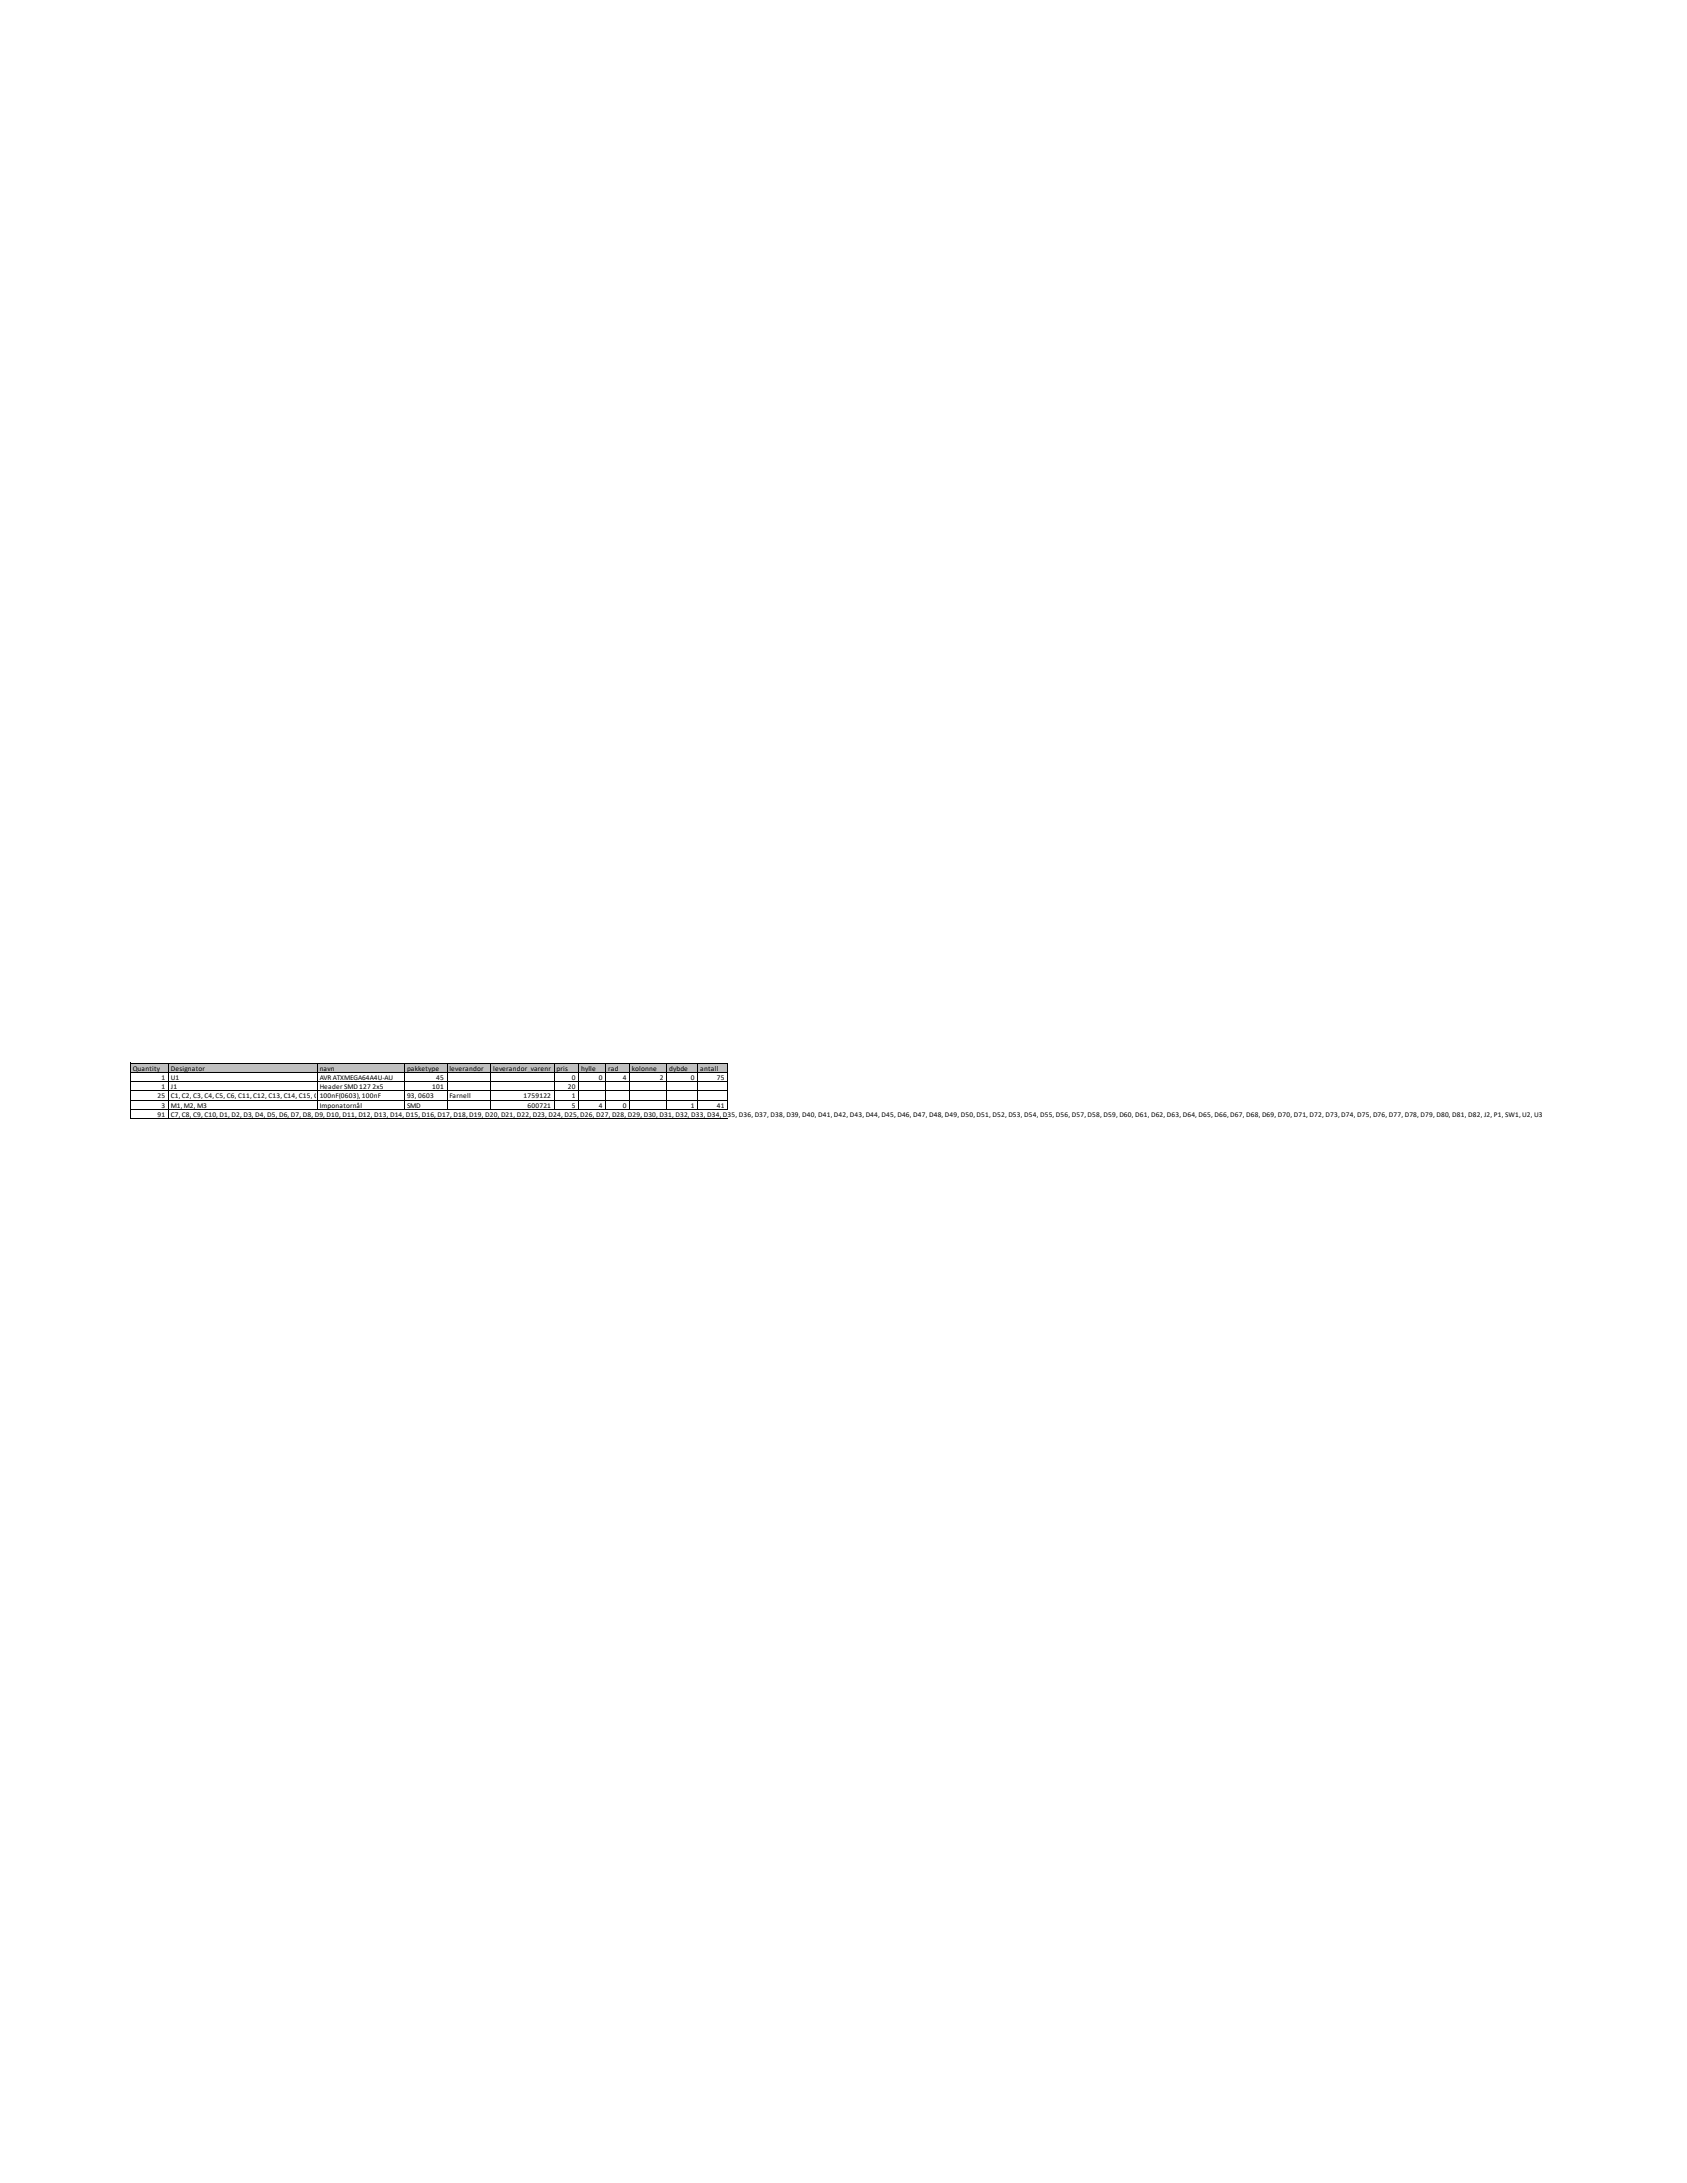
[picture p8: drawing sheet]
<svg xmlns="http://www.w3.org/2000/svg" width="216mm" height="279mm" viewBox="0 0 216 279" stroke-linecap="round" stroke-linejoin="round" font-family="sans-serif">
<defs><g id="words">
<g font-size=".9">
<text x="17" y="137">Quantity</text>
<text x="21.9" y="137">Designator</text>
<text x="40.9" y="137">navn</text>
<text x="52.1" y="137">pakketype</text>
<text x="57.5" y="137">leverandor</text>
<text x="63.1" y="137">leverandor_varenr</text>
<text x="71.2" y="137">pris</text>
<text x="74.4" y="137">hylle</text>
<text x="77.8" y="137">rad</text>
<text x="80.9" y="137">kolonne</text>
<text x="85.6" y="137">dybde</text>
<text x="89.6" y="137">antall</text>
<text x="20.2" y="140.6">25</text>
<text x="20.2" y="143">91</text>
<text x="20.7" y="138.2">1</text>
<text x="20.7" y="139.4">1</text>
<text x="20.7" y="141.8">3</text>
<text x="21.9" y="138.2">U1</text>
<text x="21.9" y="139.4">J1</text>
<text x="21.9" y="140.6">C1, C2, C3, C4, C5, C6, C11, C12, C13, C14, C15, C16, C17, C18, C19, C20, C21, C22, C23, C24, C25, C26, C27, C28, C291759122</text>
<text x="21.9" y="141.8">M1, M2, M3</text>
<text x="21.9" y="143">C7, C8, C9, C10, D1, D2, D3, D4, D5, D6, D7, D8, D9, D10, D11, D12, D13, D14, D15, D16, D17, D18, D19, D20, D21, D22, D23, D24, D25, D26, D27, D28, D29, D30, D31, D32, D33, D34, D35, D36, D37, D38, D39, D40, D41, D42, D43, D44, D45, D46, D47, D48, D49, D50, D51, D52, D53, D54, D55, D56, D57, D58, D59, D60, D61, D62, D63, D64, D65, D66, D67, D68, D69, D70, D71, D72, D73, D74, D75, D76, D77, D78, D79, D80, D81, D82, J2, P1, SW1, U2, U3</text>
<text x="40.9" y="138.2">AVR ATXMEGA64A4U-AU</text>
<text x="40.9" y="139.4">Header SMD 127 2x5</text>
<text x="40.9" y="140.6">100nF(0603), 100nF</text>
<text x="40.9" y="141.8">Imponatornål</text>
<text x="52.1" y="140.6">93, 0603</text>
<text x="52.1" y="141.8">SMD</text>
<text x="55.3" y="139.4">101</text>
<text x="55.8" y="138.2">45</text>
<text x="57.5" y="140.6">Farnell</text>
<text x="67.5" y="141.8">600721</text>
<text x="72.7" y="139.4">20</text>
<text x="73.2" y="138.2">0</text>
<text x="73.2" y="140.6">1</text>
<text x="73.2" y="141.8">5</text>
<text x="76.6" y="138.2">0</text>
<text x="76.6" y="141.8">4</text>
<text x="79.7" y="138.2">4</text>
<text x="79.7" y="141.8">0</text>
<text x="84.4" y="138.2">2</text>
<text x="88.4" y="138.2">0</text>
<text x="88.4" y="141.8">1</text>
<text x="91.7" y="138.2">75</text>
<text x="91.7" y="141.8">41</text>
</g>
</g></defs>
<path d="M16.8 136.1h76.4v1.2h-76.4z" fill-rule="evenodd" fill="#c0c0c0"/>
<g fill="none" stroke="#000" stroke-width=".13">
<path d="M16.7 136v7.2M16.8 136.1h76.4M16.8 137.2h76.4M16.8 138.4h76.4M16.8 139.6h76.4M21.6 136.1v7.1M40.6 136.1v5.9M51.8 136.1v5.9M57.2 136.1v5.9M62.8 136.1v5.9M70.9 136.1v5.9M74.1 136.1v5.9"/>
<path d="M77.5 136.1v5.9M80.6 136.1v5.9M85.3 136.1v5.9M89.3 136.1v5.9M93.1 136.1v5.9M16.8 140.8h76.4M16.8 142h76.4M16.8 143.2h76.4"/>
</g>
<use href="#words"/>
</svg>
